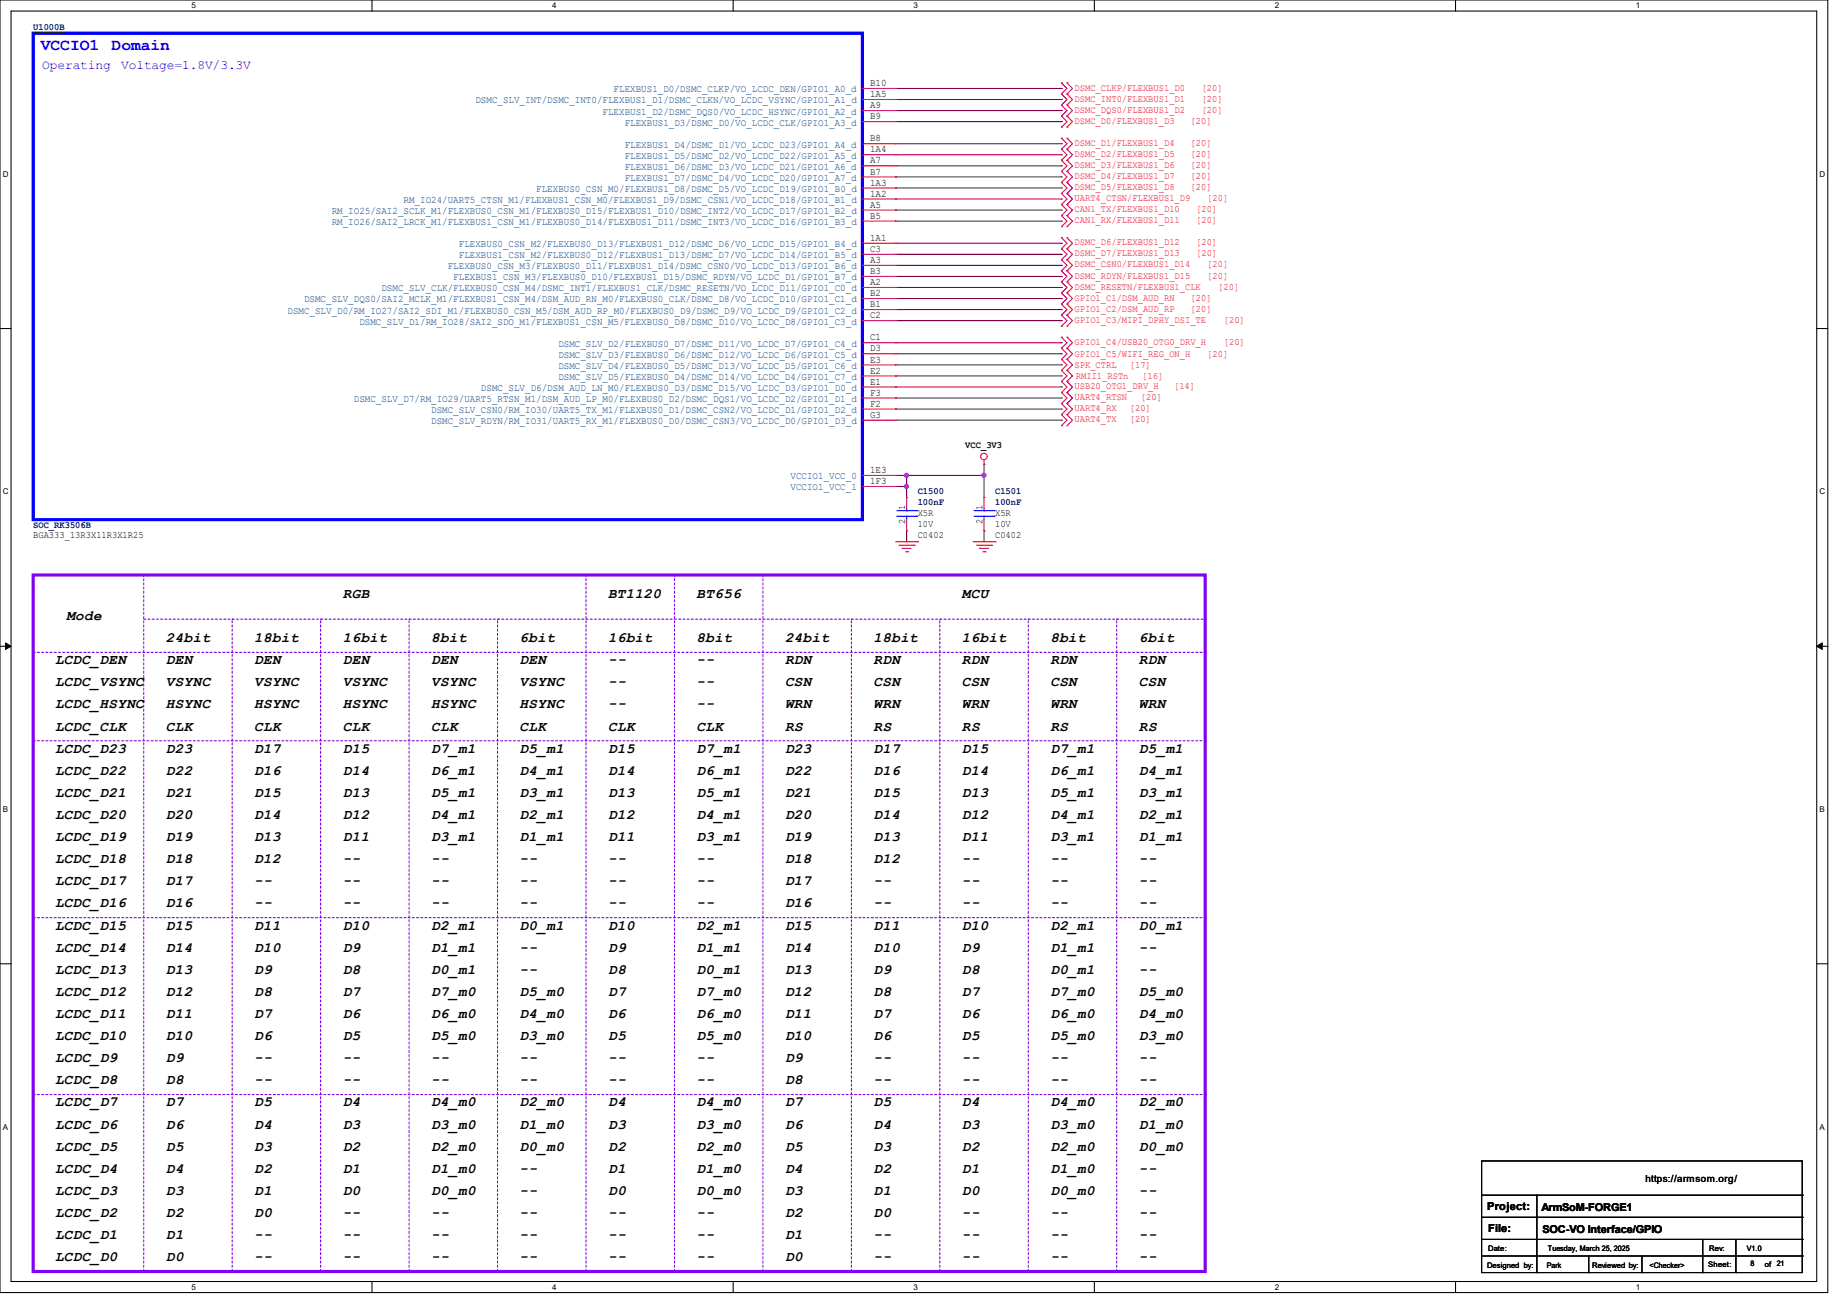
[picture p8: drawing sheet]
<svg xmlns="http://www.w3.org/2000/svg" width="297mm" height="210mm" viewBox="0 0 297 210" stroke-linecap="round" stroke-linejoin="round" font-family="sans-serif">
<defs><g id="words">
<g font-size="2.6" fill="#00f">
<text x="6.6" y="8">VCCIO1</text>
<text x="18" y="8">Domain</text>
</g>
<g font-size="2.3">
<text x="10.7" y="99.7">Mode</text>
<text x="55.1" y="96.1">RGB</text>
<text x="97.8" y="96.1">BT1120</text>
<text x="112" y="96.1">BT656</text>
<text x="154.7" y="96.1">MCU</text>
<text x="8.9" y="106.8">LCDC_DEN</text>
<text x="26.7" y="106.8">DEN</text>
<text x="26.7" y="103.3">24bit</text>
<text x="40.9" y="103.3">18bit</text>
<text x="40.9" y="106.8">DEN</text>
<text x="55.1" y="106.8">DEN</text>
<text x="55.1" y="103.3">16bit</text>
<text x="69.3" y="106.8">DEN</text>
<text x="69.3" y="103.3">8bit</text>
<text x="83.6" y="103.3">6bit</text>
<text x="83.6" y="106.8">DEN</text>
<text x="97.8" y="106.8">--</text>
<text x="97.8" y="103.3">16bit</text>
<text x="112" y="106.8">--</text>
<text x="112" y="103.3">8bit</text>
<text x="126.2" y="103.3">24bit</text>
<text x="126.2" y="106.8">RDN</text>
<text x="140.5" y="103.3">18bit</text>
<text x="140.5" y="106.8">RDN</text>
<text x="154.7" y="103.3">16bit</text>
<text x="154.7" y="106.8">RDN</text>
<text x="168.9" y="106.8">RDN</text>
<text x="168.9" y="103.3">8bit</text>
<text x="183.1" y="106.8">RDN</text>
<text x="183.1" y="103.3">6bit</text>
<text x="8.9" y="113.9">LCDC_HSYNC</text>
<text x="8.9" y="110.4">LCDC_VSYNC</text>
<text x="26.7" y="113.9">HSYNC</text>
<text x="26.7" y="110.4">VSYNC</text>
<text x="40.9" y="110.4">VSYNC</text>
<text x="40.9" y="113.9">HSYNC</text>
<text x="55.1" y="113.9">HSYNC</text>
<text x="55.1" y="110.4">VSYNC</text>
<text x="69.3" y="113.9">HSYNC</text>
<text x="69.3" y="110.4">VSYNC</text>
<text x="83.6" y="113.9">HSYNC</text>
<text x="83.6" y="110.4">VSYNC</text>
<text x="97.8" y="110.4">--</text>
<text x="97.8" y="113.9">--</text>
<text x="112" y="113.9">--</text>
<text x="112" y="110.4">--</text>
<text x="126.2" y="113.9">WRN</text>
<text x="126.2" y="110.4">CSN</text>
<text x="140.5" y="113.9">WRN</text>
<text x="140.5" y="110.4">CSN</text>
<text x="154.7" y="113.9">WRN</text>
<text x="154.7" y="110.4">CSN</text>
<text x="168.9" y="113.9">WRN</text>
<text x="168.9" y="110.4">CSN</text>
<text x="183.1" y="110.4">CSN</text>
<text x="183.1" y="113.9">WRN</text>
<text x="8.9" y="117.5">LCDC_CLK</text>
<text x="26.7" y="117.5">CLK</text>
<text x="40.9" y="117.5">CLK</text>
<text x="55.1" y="117.5">CLK</text>
<text x="69.3" y="117.5">CLK</text>
<text x="83.6" y="117.5">CLK</text>
<text x="97.8" y="117.5">CLK</text>
<text x="112" y="117.5">CLK</text>
<text x="126.2" y="117.5">RS</text>
<text x="140.5" y="117.5">RS</text>
<text x="154.7" y="117.5">RS</text>
<text x="168.9" y="117.5">RS</text>
<text x="183.1" y="117.5">RS</text>
<text x="8.9" y="121">LCDC_D23</text>
<text x="8.9" y="124.6">LCDC_D22</text>
<text x="26.7" y="121">D23</text>
<text x="26.7" y="124.6">D22</text>
<text x="40.9" y="124.6">D16</text>
<text x="40.9" y="121">D17</text>
<text x="55.1" y="121">D15</text>
<text x="55.1" y="124.6">D14</text>
<text x="69.3" y="124.6">D6_m1</text>
<text x="69.3" y="121">D7_m1</text>
<text x="83.6" y="121">D5_m1</text>
<text x="83.6" y="124.6">D4_m1</text>
<text x="97.8" y="124.6">D14</text>
<text x="97.8" y="121">D15</text>
<text x="112" y="121">D7_m1</text>
<text x="112" y="124.6">D6_m1</text>
<text x="126.2" y="124.6">D22</text>
<text x="126.2" y="121">D23</text>
<text x="140.5" y="124.6">D16</text>
<text x="140.5" y="121">D17</text>
<text x="154.7" y="121">D15</text>
<text x="154.7" y="124.6">D14</text>
<text x="168.9" y="124.6">D6_m1</text>
<text x="168.9" y="121">D7_m1</text>
<text x="183.1" y="124.6">D4_m1</text>
<text x="183.1" y="121">D5_m1</text>
<text x="8.9" y="131.7">LCDC_D20</text>
<text x="8.9" y="128.1">LCDC_D21</text>
<text x="26.7" y="131.7">D20</text>
<text x="26.7" y="128.1">D21</text>
<text x="40.9" y="128.1">D15</text>
<text x="40.9" y="131.7">D14</text>
<text x="55.1" y="131.7">D12</text>
<text x="55.1" y="128.1">D13</text>
<text x="69.3" y="131.7">D4_m1</text>
<text x="69.3" y="128.1">D5_m1</text>
<text x="83.6" y="131.7">D2_m1</text>
<text x="83.6" y="128.1">D3_m1</text>
<text x="97.8" y="128.1">D13</text>
<text x="97.8" y="131.7">D12</text>
<text x="112" y="131.7">D4_m1</text>
<text x="112" y="128.1">D5_m1</text>
<text x="126.2" y="131.7">D20</text>
<text x="126.2" y="128.1">D21</text>
<text x="140.5" y="128.1">D15</text>
<text x="140.5" y="131.7">D14</text>
<text x="154.7" y="131.7">D12</text>
<text x="154.7" y="128.1">D13</text>
<text x="168.9" y="131.7">D4_m1</text>
<text x="168.9" y="128.1">D5_m1</text>
<text x="183.1" y="128.1">D3_m1</text>
<text x="183.1" y="131.7">D2_m1</text>
<text x="8.9" y="135.3">LCDC_D19</text>
<text x="26.7" y="135.3">D19</text>
<text x="40.9" y="135.3">D13</text>
<text x="55.1" y="135.3">D11</text>
<text x="69.3" y="135.3">D3_m1</text>
<text x="83.6" y="135.3">D1_m1</text>
<text x="97.8" y="135.3">D11</text>
<text x="112" y="135.3">D3_m1</text>
<text x="126.2" y="135.3">D19</text>
<text x="140.5" y="135.3">D13</text>
<text x="154.7" y="135.3">D11</text>
<text x="168.9" y="135.3">D3_m1</text>
<text x="183.1" y="135.3">D1_m1</text>
<text x="8.9" y="142.4">LCDC_D17</text>
<text x="8.9" y="138.8">LCDC_D18</text>
<text x="26.7" y="142.4">D17</text>
<text x="26.7" y="138.8">D18</text>
<text x="40.9" y="138.8">D12</text>
<text x="40.9" y="142.4">--</text>
<text x="55.1" y="138.8">--</text>
<text x="55.1" y="142.4">--</text>
<text x="69.3" y="138.8">--</text>
<text x="69.3" y="142.4">--</text>
<text x="83.6" y="142.4">--</text>
<text x="83.6" y="138.8">--</text>
<text x="97.8" y="138.8">--</text>
<text x="97.8" y="142.4">--</text>
<text x="112" y="138.8">--</text>
<text x="112" y="142.4">--</text>
<text x="126.2" y="138.8">D18</text>
<text x="126.2" y="142.4">D17</text>
<text x="140.5" y="142.4">--</text>
<text x="140.5" y="138.8">D12</text>
<text x="154.7" y="138.8">--</text>
<text x="154.7" y="142.4">--</text>
<text x="168.9" y="142.4">--</text>
<text x="168.9" y="138.8">--</text>
<text x="183.1" y="138.8">--</text>
<text x="183.1" y="142.4">--</text>
<text x="8.9" y="149.5">LCDC_D15</text>
<text x="8.9" y="145.9">LCDC_D16</text>
<text x="26.7" y="145.9">D16</text>
<text x="26.7" y="149.5">D15</text>
<text x="40.9" y="145.9">--</text>
<text x="40.9" y="149.5">D11</text>
<text x="55.1" y="149.5">D10</text>
<text x="55.1" y="145.9">--</text>
<text x="69.3" y="149.5">D2_m1</text>
<text x="69.3" y="145.9">--</text>
<text x="83.6" y="145.9">--</text>
<text x="83.6" y="149.5">D0_m1</text>
<text x="97.8" y="145.9">--</text>
<text x="97.8" y="149.5">D10</text>
<text x="112" y="149.5">D2_m1</text>
<text x="112" y="145.9">--</text>
<text x="126.2" y="149.5">D15</text>
<text x="126.2" y="145.9">D16</text>
<text x="140.5" y="145.9">--</text>
<text x="140.5" y="149.5">D11</text>
<text x="154.7" y="145.9">--</text>
<text x="154.7" y="149.5">D10</text>
<text x="168.9" y="149.5">D2_m1</text>
<text x="168.9" y="145.9">--</text>
<text x="183.1" y="149.5">D0_m1</text>
<text x="183.1" y="145.9">--</text>
<text x="8.9" y="153">LCDC_D14</text>
<text x="26.7" y="153">D14</text>
<text x="40.9" y="153">D10</text>
<text x="55.1" y="153">D9</text>
<text x="69.3" y="153">D1_m1</text>
<text x="83.6" y="153">--</text>
<text x="97.8" y="153">D9</text>
<text x="112" y="153">D1_m1</text>
<text x="126.2" y="153">D14</text>
<text x="140.5" y="153">D10</text>
<text x="154.7" y="153">D9</text>
<text x="168.9" y="153">D1_m1</text>
<text x="183.1" y="153">--</text>
<text x="8.9" y="160.1">LCDC_D12</text>
<text x="8.9" y="156.6">LCDC_D13</text>
<text x="26.7" y="160.1">D12</text>
<text x="26.7" y="156.6">D13</text>
<text x="40.9" y="160.1">D8</text>
<text x="40.9" y="156.6">D9</text>
<text x="55.1" y="156.6">D8</text>
<text x="55.1" y="160.1">D7</text>
<text x="69.3" y="160.1">D7_m0</text>
<text x="69.3" y="156.6">D0_m1</text>
<text x="83.6" y="156.6">--</text>
<text x="83.6" y="160.1">D5_m0</text>
<text x="97.8" y="156.6">D8</text>
<text x="97.8" y="160.1">D7</text>
<text x="112" y="160.1">D7_m0</text>
<text x="112" y="156.6">D0_m1</text>
<text x="126.2" y="160.1">D12</text>
<text x="126.2" y="156.6">D13</text>
<text x="140.5" y="160.1">D8</text>
<text x="140.5" y="156.6">D9</text>
<text x="154.7" y="156.6">D8</text>
<text x="154.7" y="160.1">D7</text>
<text x="168.9" y="160.1">D7_m0</text>
<text x="168.9" y="156.6">D0_m1</text>
<text x="183.1" y="160.1">D5_m0</text>
<text x="183.1" y="156.6">--</text>
<text x="8.9" y="167.3">LCDC_D10</text>
<text x="8.9" y="163.7">LCDC_D11</text>
<text x="26.7" y="167.3">D10</text>
<text x="26.7" y="163.7">D11</text>
<text x="40.9" y="163.7">D7</text>
<text x="40.9" y="167.3">D6</text>
<text x="55.1" y="167.3">D5</text>
<text x="55.1" y="163.7">D6</text>
<text x="69.3" y="163.7">D6_m0</text>
<text x="69.3" y="167.3">D5_m0</text>
<text x="83.6" y="163.7">D4_m0</text>
<text x="83.6" y="167.3">D3_m0</text>
<text x="97.8" y="163.7">D6</text>
<text x="97.8" y="167.3">D5</text>
<text x="112" y="163.7">D6_m0</text>
<text x="112" y="167.3">D5_m0</text>
<text x="126.2" y="167.3">D10</text>
<text x="126.2" y="163.7">D11</text>
<text x="140.5" y="163.7">D7</text>
<text x="140.5" y="167.3">D6</text>
<text x="154.7" y="163.7">D6</text>
<text x="154.7" y="167.3">D5</text>
<text x="168.9" y="163.7">D6_m0</text>
<text x="168.9" y="167.3">D5_m0</text>
<text x="183.1" y="163.7">D4_m0</text>
<text x="183.1" y="167.3">D3_m0</text>
<text x="8.9" y="170.8">LCDC_D9</text>
<text x="26.7" y="170.8">D9</text>
<text x="40.9" y="170.8">--</text>
<text x="55.1" y="170.8">--</text>
<text x="69.3" y="170.8">--</text>
<text x="83.6" y="170.8">--</text>
<text x="97.8" y="170.8">--</text>
<text x="112" y="170.8">--</text>
<text x="126.2" y="170.8">D9</text>
<text x="140.5" y="170.8">--</text>
<text x="154.7" y="170.8">--</text>
<text x="168.9" y="170.8">--</text>
<text x="183.1" y="170.8">--</text>
<text x="8.9" y="177.9">LCDC_D7</text>
<text x="8.9" y="174.4">LCDC_D8</text>
<text x="26.7" y="174.4">D8</text>
<text x="26.7" y="177.9">D7</text>
<text x="40.9" y="177.9">D5</text>
<text x="40.9" y="174.4">--</text>
<text x="55.1" y="177.9">D4</text>
<text x="55.1" y="174.4">--</text>
<text x="69.3" y="177.9">D4_m0</text>
<text x="69.3" y="174.4">--</text>
<text x="83.6" y="174.4">--</text>
<text x="83.6" y="177.9">D2_m0</text>
<text x="97.8" y="177.9">D4</text>
<text x="97.8" y="174.4">--</text>
<text x="112" y="177.9">D4_m0</text>
<text x="112" y="174.4">--</text>
<text x="126.2" y="174.4">D8</text>
<text x="126.2" y="177.9">D7</text>
<text x="140.5" y="174.4">--</text>
<text x="140.5" y="177.9">D5</text>
<text x="154.7" y="174.4">--</text>
<text x="154.7" y="177.9">D4</text>
<text x="168.9" y="177.9">D4_m0</text>
<text x="168.9" y="174.4">--</text>
<text x="183.1" y="177.9">D2_m0</text>
<text x="183.1" y="174.4">--</text>
<text x="8.9" y="181.5">LCDC_D6</text>
<text x="8.9" y="185">LCDC_D5</text>
<text x="26.7" y="181.5">D6</text>
<text x="26.7" y="185">D5</text>
<text x="40.9" y="185">D3</text>
<text x="40.9" y="181.5">D4</text>
<text x="55.1" y="185">D2</text>
<text x="55.1" y="181.5">D3</text>
<text x="69.3" y="181.5">D3_m0</text>
<text x="69.3" y="185">D2_m0</text>
<text x="83.6" y="185">D0_m0</text>
<text x="83.6" y="181.5">D1_m0</text>
<text x="97.8" y="185">D2</text>
<text x="97.8" y="181.5">D3</text>
<text x="112" y="181.5">D3_m0</text>
<text x="112" y="185">D2_m0</text>
<text x="126.2" y="181.5">D6</text>
<text x="126.2" y="185">D5</text>
<text x="140.5" y="181.5">D4</text>
<text x="140.5" y="185">D3</text>
<text x="154.7" y="181.5">D3</text>
<text x="154.7" y="185">D2</text>
<text x="168.9" y="181.5">D3_m0</text>
<text x="168.9" y="185">D2_m0</text>
<text x="183.1" y="181.5">D1_m0</text>
<text x="183.1" y="185">D0_m0</text>
<text x="8.9" y="188.6">LCDC_D4</text>
<text x="26.7" y="188.6">D4</text>
<text x="40.9" y="188.6">D2</text>
<text x="55.1" y="188.6">D1</text>
<text x="69.3" y="188.6">D1_m0</text>
<text x="83.6" y="188.6">--</text>
<text x="97.8" y="188.6">D1</text>
<text x="112" y="188.6">D1_m0</text>
<text x="126.2" y="188.6">D4</text>
<text x="140.5" y="188.6">D2</text>
<text x="154.7" y="188.6">D1</text>
<text x="168.9" y="188.6">D1_m0</text>
<text x="183.1" y="188.6">--</text>
<text x="8.9" y="192.2">LCDC_D3</text>
<text x="8.9" y="195.7">LCDC_D2</text>
<text x="26.7" y="192.2">D3</text>
<text x="26.7" y="195.7">D2</text>
<text x="40.9" y="195.7">D0</text>
<text x="40.9" y="192.2">D1</text>
<text x="55.1" y="195.7">--</text>
<text x="55.1" y="192.2">D0</text>
<text x="69.3" y="192.2">D0_m0</text>
<text x="69.3" y="195.7">--</text>
<text x="83.6" y="195.7">--</text>
<text x="83.6" y="192.2">--</text>
<text x="97.8" y="192.2">D0</text>
<text x="97.8" y="195.7">--</text>
<text x="112" y="195.7">--</text>
<text x="112" y="192.2">D0_m0</text>
<text x="126.2" y="192.2">D3</text>
<text x="126.2" y="195.7">D2</text>
<text x="140.5" y="195.7">D0</text>
<text x="140.5" y="192.2">D1</text>
<text x="154.7" y="195.7">--</text>
<text x="154.7" y="192.2">D0</text>
<text x="168.9" y="195.7">--</text>
<text x="168.9" y="192.2">D0_m0</text>
<text x="183.1" y="195.7">--</text>
<text x="183.1" y="192.2">--</text>
<text x="8.9" y="199.3">LCDC_D1</text>
<text x="8.9" y="202.8">LCDC_D0</text>
<text x="26.7" y="202.8">D0</text>
<text x="26.7" y="199.3">D1</text>
<text x="40.9" y="199.3">--</text>
<text x="40.9" y="202.8">--</text>
<text x="55.1" y="202.8">--</text>
<text x="55.1" y="199.3">--</text>
<text x="69.3" y="202.8">--</text>
<text x="69.3" y="199.3">--</text>
<text x="83.6" y="202.8">--</text>
<text x="83.6" y="199.3">--</text>
<text x="97.8" y="202.8">--</text>
<text x="97.8" y="199.3">--</text>
<text x="112" y="199.3">--</text>
<text x="112" y="202.8">--</text>
<text x="126.2" y="199.3">D1</text>
<text x="126.2" y="202.8">D0</text>
<text x="140.5" y="199.3">--</text>
<text x="140.5" y="202.8">--</text>
<text x="154.7" y="199.3">--</text>
<text x="154.7" y="202.8">--</text>
<text x="168.9" y="202.8">--</text>
<text x="168.9" y="199.3">--</text>
<text x="183.1" y="202.8">--</text>
<text x="183.1" y="199.3">--</text>
</g>
<g font-size="2.1" fill="#00f">
<text x="6.8" y="11">Operating</text>
<text x="19.5" y="11">Voltage=1.8V/3.3V</text>
</g>
<g font-size="1.8">
<text x="239.1" y="194.6">Project:</text>
<text x="239.3" y="198.1">File:</text>
</g>
<g font-size="1.7">
<text x="247.9" y="194.7">ArmSoM-FORGE1</text>
<text x="248" y="198.2">SOC-VO Interface/GPIO</text>
</g>
<g font-size="1.6" fill="#000080">
<text x="5.3" y="4.8">U1000B</text>
<text x="147.6" y="79.5">C1500</text>
<text x="147.6" y="81.3">100nF</text>
<text x="160" y="79.5">C1501</text>
<text x="160" y="81.3">100nF</text>
<text x="5.3" y="84.8">SOC_RK3506B</text>
</g>
<g font-size="1.6" fill="#004080">
<text x="76.5" y="16.6">DSMC_SLV_INT/DSMC_INT0/FLEXBUS1_D1/DSMC_CLKN/VO_LCDC_VSYNC/GPIO1_A1_d</text>
<text x="98.7" y="14.9">FLEXBUS1_D0/DSMC_CLKP/VO_LCDC_DEN/GPIO1_A0_d</text>
<text x="96.9" y="18.4">FLEXBUS1_D2/DSMC_DQS0/VO_LCDC_HSYNC/GPIO1_A2_d</text>
<text x="100.5" y="20.2">FLEXBUS1_D3/DSMC_D0/VO_LCDC_CLK/GPIO1_A3_d</text>
<text x="100.5" y="23.7">FLEXBUS1_D4/DSMC_D1/VO_LCDC_D23/GPIO1_A4_d</text>
<text x="100.5" y="25.5">FLEXBUS1_D5/DSMC_D2/VO_LCDC_D22/GPIO1_A5_d</text>
<text x="100.5" y="27.3">FLEXBUS1_D6/DSMC_D3/VO_LCDC_D21/GPIO1_A6_d</text>
<text x="100.5" y="29.1">FLEXBUS1_D7/DSMC_D4/VO_LCDC_D20/GPIO1_A7_d</text>
<text x="53.3" y="34.4">RM_IO25/SAI2_SCLK_M1/FLEXBUS0_CSN_M1/FLEXBUS0_D15/FLEXBUS1_D10/DSMC_INT2/VO_LCDC_D17/GPIO1_B2_d</text>
<text x="64.9" y="32.6">RM_IO24/UART5_CTSN_M1/FLEXBUS1_CSN_M0/FLEXBUS1_D9/DSMC_CSN1/VO_LCDC_D18/GPIO1_B1_d</text>
<text x="86.2" y="30.9">FLEXBUS0_CSN_M0/FLEXBUS1_D8/DSMC_D5/VO_LCDC_D19/GPIO1_B0_d</text>
<text x="53.3" y="36.2">RM_IO26/SAI2_LRCK_M1/FLEXBUS1_CSN_M1/FLEXBUS0_D14/FLEXBUS1_D11/DSMC_INT3/VO_LCDC_D16/GPIO1_B3_d</text>
<text x="73.8" y="39.8">FLEXBUS0_CSN_M2/FLEXBUS0_D13/FLEXBUS1_D12/DSMC_D6/VO_LCDC_D15/GPIO1_B4_d</text>
<text x="73.8" y="41.5">FLEXBUS1_CSN_M2/FLEXBUS0_D12/FLEXBUS1_D13/DSMC_D7/VO_LCDC_D14/GPIO1_B5_d</text>
<text x="61.3" y="46.9">DSMC_SLV_CLK/FLEXBUS0_CSN_M4/DSMC_INT1/FLEXBUS1_CLK/DSMC_RESETN/VO_LCDC_D11/GPIO1_C0_d</text>
<text x="72" y="43.3">FLEXBUS0_CSN_M3/FLEXBUS0_D11/FLEXBUS1_D14/DSMC_CSN0/VO_LCDC_D13/GPIO1_B6_d</text>
<text x="72.9" y="45.1">FLEXBUS1_CSN_M3/FLEXBUS0_D10/FLEXBUS1_D15/DSMC_RDYN/VO_LCDC_D1/GPIO1_B7_d</text>
<text x="46.2" y="50.4">DSMC_SLV_D0/RM_IO27/SAI2_SDI_M1/FLEXBUS0_CSN_M5/DSM_AUD_RP_M0/FLEXBUS0_D9/DSMC_D9/VO_LCDC_D9/GPIO1_C2_d</text>
<text x="48.9" y="48.6">DSMC_SLV_DQS0/SAI2_MCLK_M1/FLEXBUS1_CSN_M4/DSM_AUD_RN_M0/FLEXBUS0_CLK/DSMC_D8/VO_LCDC_D10/GPIO1_C1_d</text>
<text x="57.8" y="52.2">DSMC_SLV_D1/RM_IO28/SAI2_SDO_M1/FLEXBUS1_CSN_M5/FLEXBUS0_D8/DSMC_D10/VO_LCDC_D8/GPIO1_C3_d</text>
<text x="89.8" y="55.8">DSMC_SLV_D2/FLEXBUS0_D7/DSMC_D11/VO_LCDC_D7/GPIO1_C4_d</text>
<text x="89.8" y="57.5">DSMC_SLV_D3/FLEXBUS0_D6/DSMC_D12/VO_LCDC_D6/GPIO1_C5_d</text>
<text x="89.8" y="59.3">DSMC_SLV_D4/FLEXBUS0_D5/DSMC_D13/VO_LCDC_D5/GPIO1_C6_d</text>
<text x="56.9" y="64.6">DSMC_SLV_D7/RM_IO29/UART5_RTSN_M1/DSM_AUD_LP_M0/FLEXBUS0_D2/DSMC_DQS1/VO_LCDC_D2/GPIO1_D1_d</text>
<text x="77.3" y="62.9">DSMC_SLV_D6/DSM_AUD_LN_M0/FLEXBUS0_D3/DSMC_D15/VO_LCDC_D3/GPIO1_D0_d</text>
<text x="89.8" y="61.1">DSMC_SLV_D5/FLEXBUS0_D4/DSMC_D14/VO_LCDC_D4/GPIO1_C7_d</text>
<text x="69.3" y="66.4">DSMC_SLV_CSN0/RM_IO30/UART5_TX_M1/FLEXBUS0_D1/DSMC_CSN2/VO_LCDC_D1/GPIO1_D2_d</text>
<text x="69.3" y="68.2">DSMC_SLV_RDYN/RM_IO31/UART5_RX_M1/FLEXBUS0_D0/DSMC_CSN3/VO_LCDC_D0/GPIO1_D3_d</text>
<text x="127.1" y="77.1">VCCIO1_VCC_0</text>
<text x="127.1" y="78.9">VCCIO1_VCC_1</text>
</g>
<g font-size="1.6">
<text x="139.9" y="13.8">B10</text>
<text x="139.9" y="15.6">1A5</text>
<text x="139.9" y="17.4">A9</text>
<text x="139.9" y="19.2">B9</text>
<text x="139.9" y="22.7">B8</text>
<text x="139.9" y="24.5">1A4</text>
<text x="139.9" y="26.3">A7</text>
<text x="139.9" y="28.1">B7</text>
<text x="139.9" y="29.8">1A3</text>
<text x="139.9" y="31.6">1A2</text>
<text x="139.9" y="33.4">A5</text>
<text x="139.9" y="35.2">B5</text>
<text x="139.9" y="38.7">1A1</text>
<text x="139.9" y="40.5">C3</text>
<text x="139.9" y="42.3">A3</text>
<text x="139.9" y="44.1">B3</text>
<text x="139.9" y="45.8">A2</text>
<text x="139.9" y="47.6">B2</text>
<text x="139.9" y="49.4">B1</text>
<text x="139.9" y="51.2">C2</text>
<text x="139.9" y="54.7">C1</text>
<text x="139.9" y="56.5">D3</text>
<text x="139.9" y="58.3">E3</text>
<text x="139.9" y="60.1">E2</text>
<text x="139.9" y="61.8">E1</text>
<text x="139.9" y="63.6">F3</text>
<text x="139.9" y="65.4">F2</text>
<text x="139.9" y="67.2">G3</text>
<text x="139.9" y="76.1">1E3</text>
<text x="139.9" y="77.9">1F3</text>
<text x="155.2" y="72">VCC_3V3</text>
<text x="145.5" y="82" transform="rotate(-90 145.5 82)">1</text>
<text x="147.6" y="83">X5R</text>
<text x="158" y="82" transform="rotate(-90 158 82)">1</text>
<text x="160" y="83">X5R</text>
<text x="5.3" y="86.6">BGA333_13R3X11R3X1R25</text>
<text x="145.5" y="84.3" transform="rotate(-90 145.5 84.3)">2</text>
<text x="147.6" y="86.6">C0402</text>
<text x="147.6" y="84.8">10V</text>
<text x="158" y="84.3" transform="rotate(-90 158 84.3)">2</text>
<text x="160" y="86.6">C0402</text>
<text x="160" y="84.8">10V</text>
<text x="264.6" y="190.1">https://armsom.org/</text>
</g>
<g font-size="1.6" fill="#f00">
<text x="172.8" y="14.6">DSMC_CLKP/FLEXBUS1_D0</text>
<text x="172.8" y="16.3">DSMC_INT0/FLEXBUS1_D1</text>
<text x="193.2" y="14.6">[20]</text>
<text x="193.2" y="16.3">[20]</text>
<text x="172.8" y="18.1">DSMC_DQS0/FLEXBUS1_D2</text>
<text x="172.8" y="19.9">DSMC_D0/FLEXBUS1_D3</text>
<text x="172.8" y="23.5">DSMC_D1/FLEXBUS1_D4</text>
<text x="191.5" y="19.9">[20]</text>
<text x="191.5" y="23.5">[20]</text>
<text x="193.2" y="18.1">[20]</text>
<text x="172.8" y="25.2">DSMC_D2/FLEXBUS1_D5</text>
<text x="172.8" y="27">DSMC_D3/FLEXBUS1_D6</text>
<text x="172.8" y="28.8">DSMC_D4/FLEXBUS1_D7</text>
<text x="191.5" y="25.2">[20]</text>
<text x="191.5" y="27">[20]</text>
<text x="191.5" y="28.8">[20]</text>
<text x="172.8" y="30.6">DSMC_D5/FLEXBUS1_D8</text>
<text x="172.8" y="32.3">UART4_CTSN/FLEXBUS1_D9</text>
<text x="172.8" y="34.1">CAN1_TX/FLEXBUS1_D10</text>
<text x="172.8" y="35.9">CAN1_RX/FLEXBUS1_D11</text>
<text x="191.5" y="30.6">[20]</text>
<text x="192.4" y="34.1">[20]</text>
<text x="192.4" y="35.9">[20]</text>
<text x="194.1" y="32.3">[20]</text>
<text x="172.8" y="39.5">DSMC_D6/FLEXBUS1_D12</text>
<text x="172.8" y="41.2">DSMC_D7/FLEXBUS1_D13</text>
<text x="192.4" y="39.5">[20]</text>
<text x="192.4" y="41.2">[20]</text>
<text x="172.8" y="43">DSMC_CSN0/FLEXBUS1_D14</text>
<text x="172.8" y="44.8">DSMC_RDYN/FLEXBUS1_D15</text>
<text x="172.8" y="46.6">DSMC_RESETN/FLEXBUS1_CLK</text>
<text x="194.1" y="43">[20]</text>
<text x="194.1" y="44.8">[20]</text>
<text x="195.9" y="46.6">[20]</text>
<text x="172.8" y="48.3">GPIO1_C1/DSM_AUD_RN</text>
<text x="172.8" y="50.1">GPIO1_C2/DSM_AUD_RP</text>
<text x="172.8" y="51.9">GPIO1_C3/MIPI_DPHY_DSI_TE</text>
<text x="191.5" y="48.3">[20]</text>
<text x="191.5" y="50.1">[20]</text>
<text x="196.8" y="51.9">[20]</text>
<text x="172.8" y="55.5">GPIO1_C4/USB20_OTG0_DRV_H</text>
<text x="172.8" y="57.4">GPIO1_C5/WIFI_REG_ON_H</text>
<text x="172.8" y="59.2">SPK_CTRL</text>
<text x="181.7" y="59.2">[17]</text>
<text x="194.1" y="57.4">[20]</text>
<text x="196.8" y="55.5">[20]</text>
<text x="172.8" y="62.6">USB20_OTG1_DRV_H</text>
<text x="172.8" y="64.3">UART4_RTSN</text>
<text x="173" y="61">RMII1_RSTn</text>
<text x="183.5" y="64.3">[20]</text>
<text x="183.7" y="61">[16]</text>
<text x="188.8" y="62.6">[14]</text>
<text x="172.8" y="66.1">UART4_RX</text>
<text x="172.8" y="67.9">UART4_TX</text>
<text x="181.7" y="66.1">[20]</text>
<text x="181.7" y="67.9">[20]</text>
</g>
<g font-size="1.3">
<text x="30.8" y="1.3">5</text>
<text x="88.8" y="1.3">4</text>
<text x="146.9" y="1.3">3</text>
<text x="205" y="1.3">2</text>
<text x="263.1" y="1.3">1</text>
<text x=".5" y="28.4">D</text>
<text x="292.6" y="28.4">D</text>
<text x=".5" y="79.5">C</text>
<text x="292.6" y="79.5">C</text>
<text x=".5" y="130.6">B</text>
<text x="292.6" y="130.6">B</text>
<text x=".5" y="181.7">A</text>
<text x="292.6" y="181.7">A</text>
<text x="30.8" y="207.4">5</text>
<text x="88.8" y="207.4">4</text>
<text x="146.9" y="207.4">3</text>
<text x="205" y="207.4">2</text>
<text x="263.1" y="207.4">1</text>
</g>
<g font-size="1.2">
<text x="239.1" y="203.8">Designed by:</text>
<text x="239.3" y="201.2">Date:</text>
<text x="248.7" y="203.8">Park</text>
<text x="248.9" y="201.2">Tuesday, March 25, 2025</text>
<text x="256" y="203.8">Reviewed by:</text>
<text x="265.3" y="203.8">&lt;Checker&gt;</text>
<text x="274.7" y="203.7">Sheet:</text>
<text x="274.9" y="201.2">Rev:</text>
<text x="280.9" y="201.2">V1.0</text>
<text x="281.5" y="203.7">8</text>
<text x="283.8" y="203.7">of 21</text>
</g>
</g></defs>
<path d="M0 0h293.9v207.9h-293.9zM1.8 1.8h290.3v204.3h-290.3z" fill="none" stroke="#000" stroke-width=".17"/>
<g fill="#fff">
<path d="M30.8 .2h.7v1.4h-.7z"/>
<path d="M30.8 206.2h.7v1.4h-.7z"/>
</g>
<path d="M59.8 0v1.8M59.8 206.1v1.8" fill="none" stroke="#000" stroke-width=".17"/>
<g fill="#fff">
<path d="M88.8 .2h.7v1.4h-.7z"/>
<path d="M88.8 206.2h.7v1.4h-.7z"/>
</g>
<path d="M117.9 0v1.8M117.9 206.1v1.8" fill="none" stroke="#000" stroke-width=".17"/>
<g fill="#fff">
<path d="M146.9 .2h.7v1.4h-.7z"/>
<path d="M146.9 206.2h.7v1.4h-.7z"/>
</g>
<path d="M176 0v1.8M176 206.1v1.8" fill="none" stroke="#000" stroke-width=".17"/>
<g fill="#fff">
<path d="M205 .2h.7v1.4h-.7z"/>
<path d="M205 206.2h.7v1.4h-.7z"/>
</g>
<path d="M234.1 0v1.8M234.1 206.1v1.8" fill="none" stroke="#000" stroke-width=".17"/>
<g fill="#fff">
<path d="M263.1 .2h.6v1.4h-.6z"/>
<path d="M263.1 206.2h.6v1.4h-.6z"/>
<path d="M.5 27.3h.9v1.4h-.9z"/>
<path d="M292.6 27.3h.9v1.4h-.9z"/>
<path d="M.5 78.4h.9v1.4h-.9z"/>
<path d="M292.6 78.4h.9v1.4h-.9z"/>
</g>
<path d="M0 52.8h1.8M292.1 52.8h1.8" fill="none" stroke="#000" stroke-width=".17"/>
<g fill="#fff">
<path d="M.5 129.5h.8v1.4h-.8z"/>
<path d="M292.6 129.5h.8v1.4h-.8z"/>
</g>
<path d="M0 103.9h1.8M292.1 103.9h1.8" fill="none" stroke="#000" stroke-width=".17"/>
<path d="M.9 103.4l.9 .5-.9 .5zM292.1 103.9l.9-.5v1z" fill="#000" stroke="#000" stroke-width=".16"/>
<g fill="#fff">
<path d="M.5 180.5h.8v1.4h-.8z"/>
<path d="M292.6 180.5h.8v1.4h-.8z"/>
</g>
<g fill="none" stroke="#000" stroke-width=".17">
<path d="M0 155h1.8M292.1 155h1.8M238.3 186.7h51.5v17.9h-51.5zM238.3 192.2h51.5M238.3 195.7h51.5M238.3 199.3h51.5M247.1 192.2v12.4M273.8 199.3v5.3M279.1 199.3v5.3M289.8 192.2h.1M289.8 195.7h.1M289.8 199.3h.1"/>
<path d="M238.3 202h51.5M247.1 204.6h.1M255.5 204.6h.1M255.5 202v2.6M264 204.6h.1M264 202v2.6M273.8 204.6h.1M279.1 204.6h.1M289.8 202h.1"/>
</g>
<path d="M5.3 92.5h188.5v112h-188.5z" fill="none" stroke="#8000ff" stroke-width=".51"/>
<g fill="none" stroke="#8000ff" stroke-width=".17" stroke-dasharray=".3 .3">
<path d="M23.1 99.6h170.7M23.1 92.5h.1M37.3 99.6h.1M51.6 99.6h.1M65.8 99.6h.1M80 99.6h.1M94.2 92.5h.1M108.5 92.5h.1M122.7 92.5h.1M136.9 99.6h.1M151.1 99.6h.1M165.4 99.6h.1"/>
<path d="M179.6 99.6h.1M193.8 99.6h.1M5.3 104.9h188.5M5.3 119.1h188.5M193.8 104.9h.1M193.8 119.1h.1M5.3 147.6h188.5M193.8 147.6h.1M5.3 176h188.5M193.8 176h.1M23.1 204.5v-112M37.3 204.5v-104.9"/>
<path d="M51.6 204.5v-104.9M65.8 204.5v-104.9M80 204.5v-104.9M94.2 204.5v-112M108.5 204.5v-112M122.7 204.5v-112M136.9 204.5v-104.9M151.1 204.5v-104.9M165.4 204.5v-104.9M179.6 204.5v-104.9"/>
</g>
<g fill="none" stroke="#800040" stroke-width=".17">
<path d="M144 14.2h26.7M144 16h26.7M144 17.8h26.7M144 19.6h26.7M170.7 14.2h.1M170.7 16h.1M170.7 17.8h.1M170.7 19.6h.1M144 23.1h26.7M144 24.9h26.7M144 26.7h26.7M144 28.4h26.7"/>
<path d="M144 30.2h26.7M144 32h26.7M144 33.8h26.7M144 35.6h26.7M144 39.1h26.7M170.7 23.1h.1M170.7 24.9h.1M170.7 26.7h.1M170.7 28.4h.1M170.7 30.2h.1M170.7 32h.1M170.7 33.8h.1"/>
<path d="M170.7 35.6h.1M170.7 39.1h.1M144 40.9h26.7M144 42.7h26.7M144 44.4h26.7M144 46.2h26.7M144 48h26.7M144 49.8h26.7M144 51.6h26.7M144 55.1h26.7M144 56.9h26.7M144 58.7h26.7"/>
<path d="M170.7 40.9h.1M170.7 42.7h.1M170.7 44.4h.1M170.7 46.2h.1M170.7 48h.1M170.7 49.8h.1M170.7 51.6h.1M170.7 55.1h.1M170.7 56.9h.1M170.7 58.7h.1M144 78.2h.1M144 78.2h1.8"/>
<path d="M144 76.5h14.2M144 60.5h26.7M144 62.2h26.7M144 64h26.7M144 65.8h26.7M144 67.6h26.7M145.8 76.5h.1M145.8 78.2h.1M145.8 76.5v3.5M158.2 74.7h.1M158.2 76.5h.1M158.2 74.7v5.3"/>
<path d="M170.7 60.5h.1M170.7 62.2h.1M170.7 64h.1M170.7 65.8h.1M170.7 67.6h.1M145.8 85.3h.1M145.8 80h.1M145.8 85.3v1.8M158.2 80h.1M158.2 85.3h.1M158.2 85.3v1.8"/>
</g>
<g fill="#f0f" stroke="#f0f" stroke-width=".17">
<circle cx="145.8" cy="78.2" r=".32"/>
<circle cx="145.8" cy="76.4" r=".32"/>
<circle cx="158.2" cy="76.4" r=".32"/>
</g>
<g fill="none" stroke="#f00" stroke-width=".17">
<path d="M138.7 14.2h5.3M138.7 16h5.3M138.7 17.8h5.3M138.7 19.6h5.3M144 14.2h.1M144 16h.1M144 17.8h.1M144 19.6h.1M170.7 15.1h.1M170.7 13.3h.1M170.7 16.9h.1M170.7 18.7h.1"/>
<path d="M170.7 13.3l.9 .9-.9 .9M170.7 15.1l.9 .9-.9 .9M170.7 16.9l.9 .9-.9 .9M170.7 18.7l.9 .9-.9 .8M171.6 15.1h.1M171.6 13.3h.1M171.6 16.9h.1M171.6 18.7h.1M171.6 13.3l.9 .9-.9 .9M171.6 15.1l.9 .9-.9 .9M171.6 16.9l.9 .9-.9 .9M171.6 18.7l.9 .9-.9 .8"/>
<path d="M138.7 23.1h5.3M138.7 24.9h5.3M138.7 26.7h5.3M138.7 28.4h5.3M138.7 30.2h5.3M138.7 32h5.3M138.7 33.8h5.3M138.7 35.6h5.3M138.7 39.1h5.3M144 23.1h.1M144 24.9h.1M144 26.7h.1"/>
<path d="M144 28.4h.1M144 30.2h.1M144 32h.1M144 33.8h.1M144 35.6h.1M144 39.1h.1M170.7 20.4h.1M170.7 24h.1M170.7 22.2h.1M170.7 25.8h.1M170.7 27.6h.1M170.7 29.3h.1"/>
<path d="M170.7 31.1h.1M170.7 32.9h.1M170.7 34.7h.1M170.7 36.4h.1M170.7 38.2h.1M170.7 22.2l.9 .9-.9 .9M170.7 24l.9 .9-.9 .9M170.7 25.8l.9 .9-.9 .9M170.7 27.6l.9 .8-.9 .9M170.7 29.3l.9 .9-.9 .9M170.7 31.1l.9 .9-.9 .9M170.7 32.9l.9 .9-.9 .9"/>
<path d="M170.7 34.7l.9 .9-.9 .8M170.7 38.2l.9 .9-.9 .9M171.6 20.4h.1M171.6 24h.1M171.6 22.2h.1M171.6 25.8h.1M171.6 27.6h.1M171.6 29.3h.1M171.6 31.1h.1M171.6 32.9h.1M171.6 34.7h.1M171.6 36.4h.1"/>
<path d="M171.6 38.2h.1M171.6 22.2l.9 .9-.9 .9M171.6 24l.9 .9-.9 .9M171.6 25.8l.9 .9-.9 .9M171.6 27.6l.9 .8-.9 .9M171.6 29.3l.9 .9-.9 .9M171.6 31.1l.9 .9-.9 .9M171.6 32.9l.9 .9-.9 .9M171.6 34.7l.9 .9-.9 .8M171.6 38.2l.9 .9-.9 .9M138.7 40.9h5.3M138.7 42.7h5.3"/>
<path d="M138.7 44.4h5.3M138.7 46.2h5.3M138.7 48h5.3M138.7 49.8h5.3M138.7 51.6h5.3M138.7 55.1h5.3M138.7 56.9h5.3M138.7 58.7h5.3M144 40.9h.1M144 42.7h.1M144 44.4h.1M144 46.2h.1"/>
<path d="M144 48h.1M144 49.8h.1M144 51.6h.1M144 55.1h.1M144 56.9h.1M144 58.7h.1M170.7 40h.1M170.7 41.8h.1M170.7 43.6h.1M170.7 45.3h.1M170.7 47.1h.1M170.7 48.9h.1"/>
<path d="M170.7 50.7h.1M170.7 52.5h.1M170.7 56h.1M170.7 54.2h.1M170.7 57.8h.1M170.7 59.6h.1M170.7 40l.9 .9-.9 .9M170.7 41.8l.9 .9-.9 .9M170.7 43.6l.9 .8-.9 .9M170.7 45.3l.9 .9-.9 .9M170.7 47.1l.9 .9-.9 .9M170.7 48.9l.9 .9-.9 .9"/>
<path d="M170.7 50.7l.9 .9-.9 .9M170.7 54.2l.9 .9-.9 .9M170.7 56l.9 .9-.9 .9M170.7 57.8l.9 .9-.9 .9M170.7 59.6l.9 .9-.9 .8M171.6 40h.1M171.6 41.8h.1M171.6 43.6h.1M171.6 45.3h.1M171.6 47.1h.1M171.6 48.9h.1M171.6 50.7h.1"/>
<path d="M171.6 52.5h.1M171.6 56h.1M171.6 54.2h.1M171.6 57.8h.1M171.6 59.6h.1M171.6 40l.9 .9-.9 .9M171.6 41.8l.9 .9-.9 .9M171.6 43.6l.9 .8-.9 .9M171.6 45.3l.9 .9-.9 .9M171.6 47.1l.9 .9-.9 .9M171.6 48.9l.9 .9-.9 .9M171.6 50.7l.9 .9-.9 .9"/>
<path d="M171.6 54.2l.9 .9-.9 .9M171.6 56l.9 .9-.9 .9M171.6 57.8l.9 .9-.9 .9M171.6 59.6l.9 .9-.9 .8M138.7 60.5h5.3M138.7 62.2h5.3M138.7 64h5.3M138.7 65.8h5.3M138.7 67.6h5.3M138.7 76.5h5.3M138.7 78.2h5.3M144 60.5h.1"/>
<path d="M144 62.2h.1M144 64h.1M144 65.8h.1M144 67.6h.1M144 76.5h.1M144 78.2h.1M158.2 74.7h.1M158.2 74v.7M170.7 63.1h.1M170.7 61.3h.1M170.7 64.9h.1M170.7 66.7h.1"/>
<path d="M170.7 68.5h.1M170.7 61.3l.9 .9-.9 .9M170.7 63.1l.9 .9-.9 .9M170.7 64.9l.9 .9-.9 .9M170.7 66.7l.9 .9-.9 .9M171.6 63.1h.1M171.6 61.3h.1M171.6 64.9h.1M171.6 66.7h.1M171.6 68.5h.1M171.6 61.3l.9 .9-.9 .9M171.6 63.1l.9 .9-.9 .9"/>
<path d="M171.6 64.9l.9 .9-.9 .9M171.6 66.7l.9 .9-.9 .9M144 87.1h3.6M144.6 87.7h2.4M145.1 88.2h.1M145.1 88.2h1.4M145.6 88.7h.4M145.8 80h.1M145.8 85.3h.1M145.8 80v1.8M145.8 83.6v1.7M146 88.7h.1"/>
<path d="M147 87.7h.1M147.6 87.1h.1M156.5 87.1h3.5M157 87.7h2.5M157.5 88.2h.1M157.5 88.2h1.5M158.1 88.7h.3M158.2 80h.1M158.2 85.3h.1M158.2 80v1.8M158.2 83.6v1.7M158.4 88.7h.1"/>
<path d="M159.5 87.7h.1M160 87.1h.1"/>
<circle cx="158.2" cy="73.4" r=".52"/>
</g>
<g fill="none" stroke="#00f" stroke-width=".17">
<path d="M144.2 83h3.2M144.2 82.1h3.2M145.8 82.1h.1M145.8 83h.1M145.8 81.8v.3M145.8 83v.6M147.4 83h.1M147.4 82.1h.1M156.6 83h3.3M156.6 82.1h3.3M158.2 82.1h.1M158.2 83h.1"/>
<path d="M158.2 81.8v.3M158.2 83v.6M159.9 83h.1M159.9 82.1h.1"/>
</g>
<path d="M5.3 5.3h133.4v78.3h-133.4z" fill="none" stroke="#00f" stroke-width=".51"/>
<path d="M5.3 5.3h5.1" fill="none" stroke="#000080" stroke-width=".17"/>
<use href="#words"/>
</svg>
